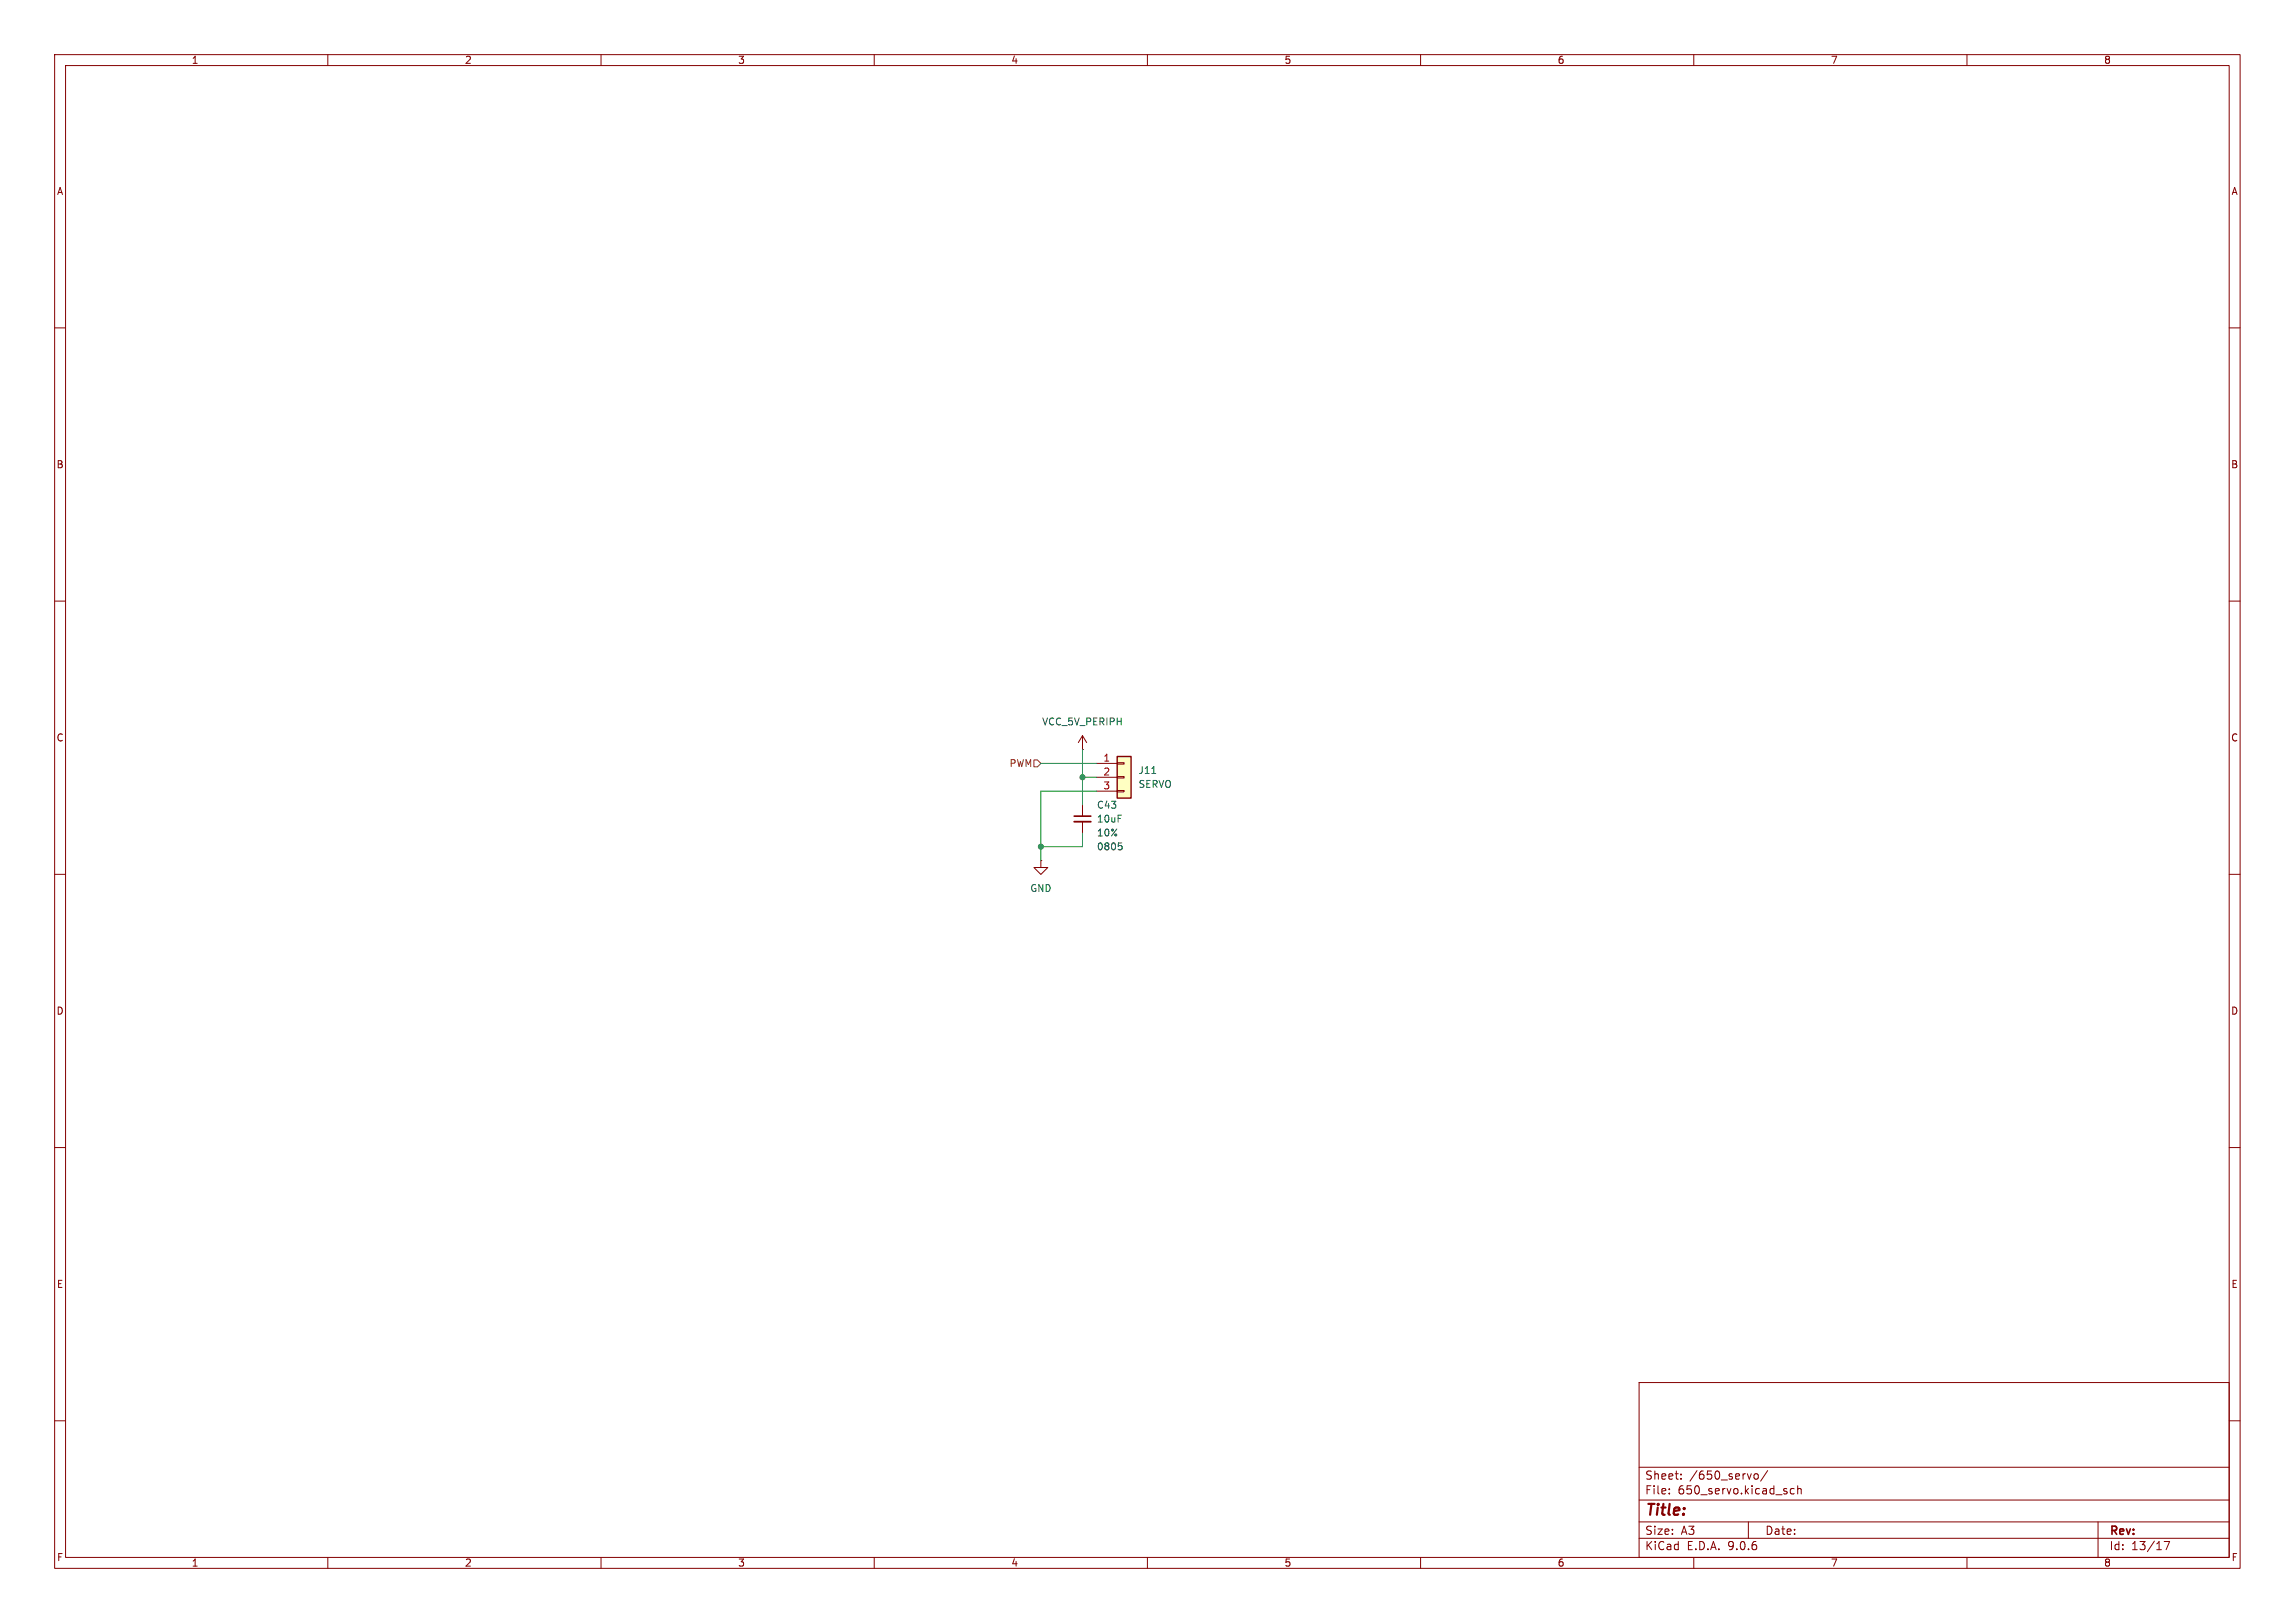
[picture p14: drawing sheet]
<svg xmlns="http://www.w3.org/2000/svg" width="297mm" height="210mm" viewBox="0 0 297 210" stroke-linecap="round" stroke-linejoin="round" font-family="sans-serif">
<defs><g id="words">
<text font-size="2" fill="#840000" x="212.8" y="196.5">Title:</text>
<g font-size="1.5" fill="#840000">
<text x="212.8" y="191.6">Sheet:</text>
<text x="218.6" y="191.6">/650_servo/</text>
<text x="212.8" y="193.5">File:</text>
<text x="217.1" y="193.5">650_servo.kicad_sch</text>
<text x="212.8" y="200.7">KiCad</text>
<text x="212.8" y="198.7">Size:</text>
<text x="217.5" y="198.7">A3</text>
<text x="218.3" y="200.7">E.D.A.</text>
<text x="223.7" y="200.7">9.0.6</text>
<text x="228.4" y="198.7">Date:</text>
<text x="272.9" y="198.9">Rev:</text>
<text x="272.9" y="200.7">Id:</text>
<text x="275.8" y="200.7">13/17</text>
</g>
<g font-size="1.3" fill="#840000">
<text x="24.7" y="8.4">1</text>
<text x="60.1" y="8.4">2</text>
<text x="95.5" y="8.4">3</text>
<text x="130.8" y="8.4">4</text>
<text x="166.2" y="8.4">5</text>
<text x="201.5" y="8.4">6</text>
<text x="236.9" y="8.4">7</text>
<text x="272.2" y="8.4">8</text>
<text x="7.3" y="25.4">A</text>
<text x="288.7" y="25.4">A</text>
<text x="7.2" y="60.7">B</text>
<text x="288.7" y="60.7">B</text>
<text x="7.2" y="96.1">C</text>
<text x="288.7" y="96.1">C</text>
<text x="7.2" y="131.4">D</text>
<text x="288.7" y="131.4">D</text>
<text x="7.3" y="166.8">E</text>
<text x="288.7" y="166.8">E</text>
<text x="7.3" y="202.1">F</text>
<text x="24.7" y="202.9">1</text>
<text x="60.1" y="202.9">2</text>
<text x="95.5" y="202.9">3</text>
<text x="130.8" y="202.9">4</text>
<text x="166.2" y="202.9">5</text>
<text x="201.5" y="202.9">6</text>
<text x="236.9" y="202.9">7</text>
<text x="272.2" y="202.9">8</text>
<text x="288.7" y="202.1">F</text>
</g>
<g font-size="1.3" fill="#006464">
<text x="134.8" y="94">VCC_5V_PERIPH</text>
<text x="147.3" y="100.3">J11</text>
<text x="141.9" y="104.8">C43</text>
<text x="141.9" y="106.6">10uF</text>
<text x="147.3" y="102.1">SERVO</text>
<text x="133.3" y="115.6">GND</text>
</g>
<text font-size="1.3" fill="#725600" x="130.6" y="99.4">PWM</text>
<g font-size="1.3" fill="#a90000">
<text x="142.7" y="98.6">1</text>
<text x="142.7" y="100.4">2</text>
<text x="142.7" y="102.2">3</text>
</g>
<g font-size="1.3" fill="#004848">
<text x="141.9" y="108.4">10%</text>
<text x="141.9" y="110.2">0805</text>
</g>
</g></defs>
<g fill="none" stroke="#840000" stroke-width=".13">
<path d="M7.1 7.1h282.8v195.8h-282.8zM8.5 8.5h280v193h-280zM42.4 7.1v1.4M77.8 7.1v1.4M113.1 7.1v1.4M148.5 7.1v1.4M183.8 7.1v1.4M219.2 7.1v1.4M254.6 7.1v1.4M7.1 42.4h1.4M288.5 42.4h1.4M7.1 77.8h1.4"/>
<path d="M288.5 77.8h1.4M140.1 97h.1M140.1 95.2v1.8M140.1 95.2l-.6 .9M140.1 95.2l.5 .9M7.1 113.1h1.4M134.7 111.4v.9h.9l-.9 .8-.9-.8h.9M134.7 111.4h.1M140.1 104.2v1.4M140.1 106.3v1.5M288.5 113.1h1.4M7.1 148.5h1.4"/>
<path d="M288.5 148.5h1.4M212.1 178.9h76.4v22.6h-76.4zM7.1 183.8h1.4M212.1 199h76.4M212.1 196.9h76.4M212.1 194.1h76.4M212.1 189.9h76.4M216 193.2v.1M216 192.7v.1M217.5 191.3v.1M217.5 190.7v.1M226.3 196.9v2.1"/>
<path d="M227 190.8l.2-.1 .3 .1v.4l-.1 .2h-.2l-.2-.1zM228.8 190.3l-1 1.4M232.2 192.7l-.3-.1-.2 .2v.3l.1 .2h.4M232.6 192.7l.2-.1 .2 .1 .1 .6M232.6 192.2v1.1M271.5 196.9v4.6M280.1 199.5h.7l-.5 1M288.5 183.8h1.4M42.4 201.5v1.4M77.8 201.5v1.4M113.1 201.5v1.4M148.5 201.5v1.4"/>
<path d="M183.8 201.5v1.4M219.2 201.5v1.4M254.6 201.5v1.4"/>
</g>
<path d="M139 105.6h2.2" fill="none" stroke="#840000" stroke-width=".22"/>
<path d="M139 106.3h2.2" fill="none" stroke="#840000" stroke-width=".23"/>
<path d="M144.7 109.1h.5M145 109.4l.2 .2v.2l-.2 .2" fill="none" stroke="#004848" stroke-width=".13"/>
<path d="M144.6 97.9h1.8v5.4h-1.8z" fill="#ffffc2"/>
<path d="M144.6 97.9h1.8v5.4h-1.8z" fill="none" stroke="#840000" stroke-width=".18"/>
<path d="M141.9 98.8h2.7M144.6 98.7h.9v.2h-.9zM141.9 100.6h2.7M141.9 102.4h2.7M144.6 100.5h.9v.2h-.9zM144.6 102.3h.9v.2h-.9z" fill="none" stroke="#840000" stroke-width=".13"/>
<path d="M149.1 100.1h.5" fill="none" stroke="#006464" stroke-width=".13"/>
<path d="M133.8 98.3h.5l.4 .5-.4 .4h-.5z" fill="none" stroke="#725600" stroke-width=".13"/>
<path d="M134.7 98.8h7.2M140.1 97v7.2M140.1 107.8v1.8h-5.4M140.1 100.6h1.8M141.9 102.4h-7.2v9" fill="none" stroke="#009600" stroke-width=".13"/>
<g fill="#009600" stroke="#009600" stroke-width=".13">
<circle cx="134.7" cy="109.6" r=".32"/>
<circle cx="140.1" cy="100.6" r=".32"/>
</g>
<use href="#words"/>
</svg>
